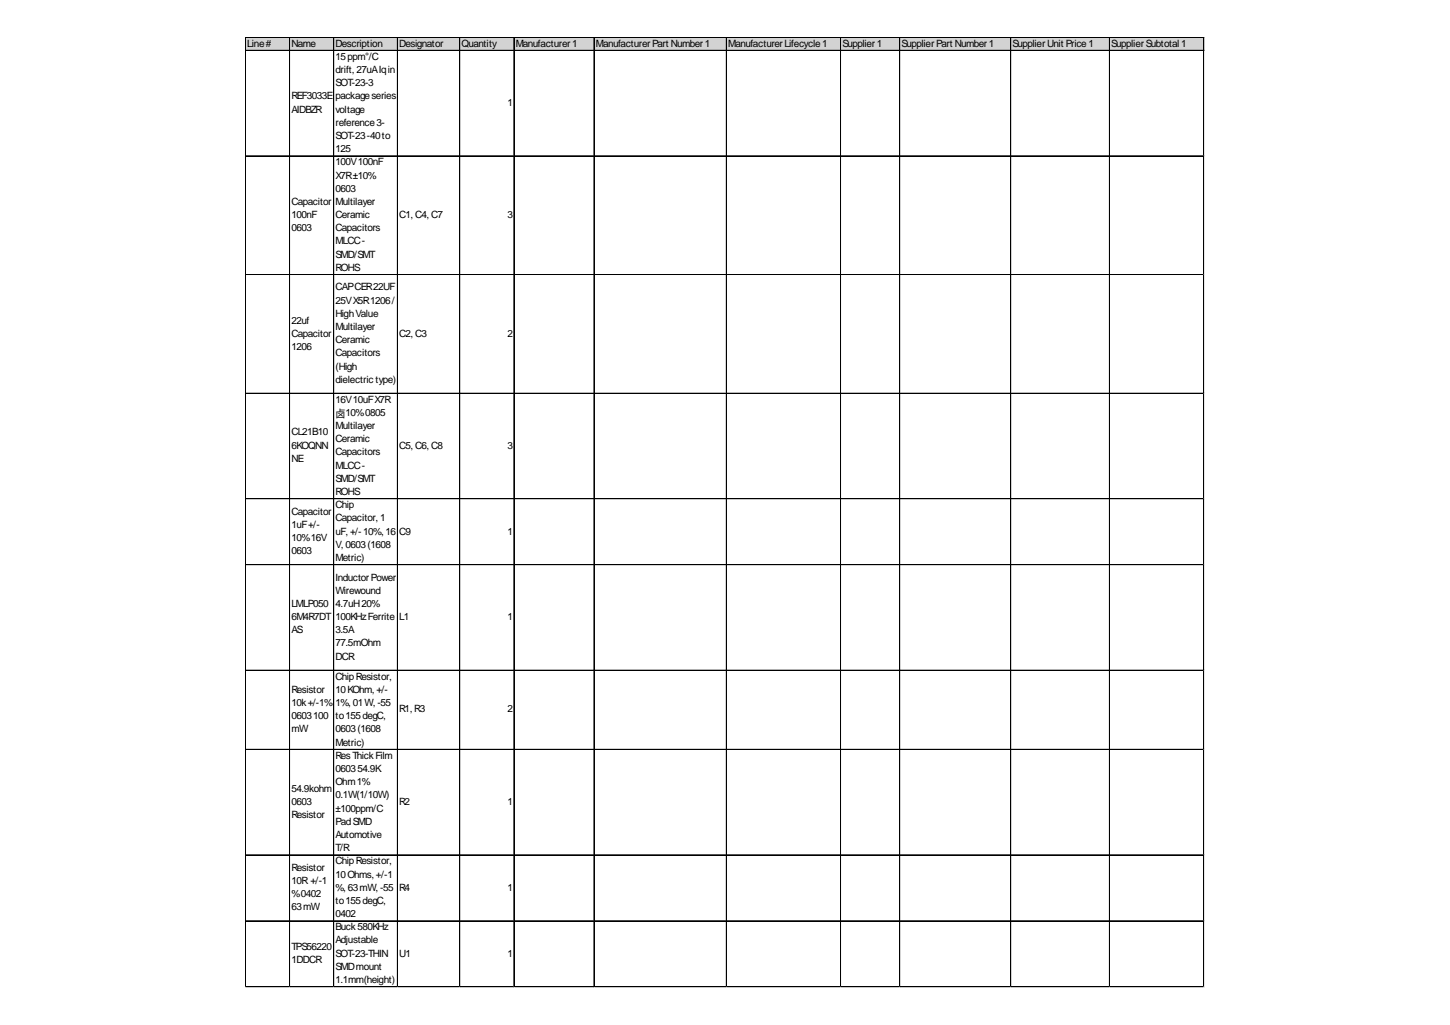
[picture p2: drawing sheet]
<svg xmlns="http://www.w3.org/2000/svg" width="297mm" height="210mm" viewBox="0 0 297 210" stroke-linecap="round" stroke-linejoin="round" font-family="sans-serif">
<defs><g id="words">
<g font-size="2">
<text x="50.6" y="9.5">Line#</text>
<text x="59.7" y="9.5">Name</text>
<text x="68.7" y="9.5">Description</text>
<text x="81.8" y="9.5">Designator</text>
<text x="94.5" y="9.5">Quantity</text>
<text x="105.6" y="9.5">Manufacturer1</text>
<text x="122" y="9.5">ManufacturerPart Number1</text>
<text x="149.2" y="9.5">ManufacturerLifecycle1</text>
<text x="172.6" y="9.5">Supplier1</text>
<text x="184.7" y="9.5">SupplierPart Number1</text>
<text x="207.4" y="9.5">SupplierUnit Price1</text>
<text x="227.6" y="9.5">SupplierSubtotal 1</text>
<text x="68.7" y="12.2">15ppm°/C</text>
<text x="68.7" y="14.9">drift, 27uAIqin</text>
<text x="68.7" y="17.7">SOT-23-3</text>
<text x="59.7" y="20.4">REF3033E</text>
<text x="59.7" y="23.1">AIDBZR</text>
<text x="68.7" y="20.4">packageseries</text>
<text x="68.7" y="23.1">voltage</text>
<text x="104" y="21.7">1</text>
<text x="68.7" y="25.8">reference3-</text>
<text x="68.7" y="28.5">SOT-23-40to</text>
<text x="68.7" y="31.2">125</text>
<text x="68.7" y="33.9">100V100nF</text>
<text x="59.7" y="42">Capacitor</text>
<text x="68.7" y="36.6">X7R±10%</text>
<text x="68.7" y="39.3">0603</text>
<text x="68.7" y="42">Multilayer</text>
<text x="59.7" y="44.7">100nF</text>
<text x="59.7" y="47.4">0603</text>
<text x="68.7" y="44.7">Ceramic</text>
<text x="68.7" y="47.4">Capacitors</text>
<text x="81.8" y="44.7">C1, C4, C7</text>
<text x="104" y="44.7">3</text>
<text x="68.7" y="50.1">MLCC-</text>
<text x="68.7" y="52.8">SMD/SMT</text>
<text x="68.7" y="55.5">ROHS</text>
<text x="68.7" y="59.5">CAPCER22UF</text>
<text x="68.7" y="62.2">25VX5R1206/</text>
<text x="68.7" y="64.9">HighValue</text>
<text x="59.7" y="66.3">22uf</text>
<text x="59.7" y="69">Capacitor</text>
<text x="59.7" y="71.7">1206</text>
<text x="68.7" y="67.6">Multilayer</text>
<text x="68.7" y="70.3">Ceramic</text>
<text x="81.8" y="69">C2, C3</text>
<text x="104" y="69">2</text>
<text x="68.7" y="73">Capacitors</text>
<text x="68.7" y="75.7">(High</text>
<text x="68.7" y="78.4">dielectric type)</text>
<text x="68.7" y="82.5">16V10uFX7R</text>
<text x="59.7" y="89.2">CL21B10</text>
<text x="68.7" y="85.3">卤10%0805</text>
<text x="68.7" y="87.9">Multilayer</text>
<text x="59.7" y="91.9">6KOQNN</text>
<text x="59.7" y="94.6">NE</text>
<text x="68.7" y="90.6">Ceramic</text>
<text x="68.7" y="93.3">Capacitors</text>
<text x="68.7" y="96">MLCC-</text>
<text x="81.8" y="91.9">C5, C6, C8</text>
<text x="104" y="91.9">3</text>
<text x="68.7" y="98.7">SMD/SMT</text>
<text x="68.7" y="101.4">ROHS</text>
<text x="59.7" y="105.4">Capacitor</text>
<text x="68.7" y="104.1">Chip</text>
<text x="68.7" y="106.8">Capacitor, 1</text>
<text x="59.7" y="108.1">1uF+/-</text>
<text x="59.7" y="110.8">10%16V</text>
<text x="59.7" y="113.5">0603</text>
<text x="68.7" y="109.5">uF, +/-10%, 16</text>
<text x="68.7" y="112.2">V, 0603(1608</text>
<text x="81.8" y="109.5">C9</text>
<text x="104" y="109.5">1</text>
<text x="68.7" y="114.9">Metric)</text>
<text x="68.7" y="118.9">InductorPower</text>
<text x="59.7" y="124.3">LMLP050</text>
<text x="68.7" y="121.6">Wirewound</text>
<text x="68.7" y="124.3">4.7uH20%</text>
<text x="59.7" y="127">6M4R7DT</text>
<text x="59.7" y="129.7">AS</text>
<text x="68.7" y="127">100KHzFerrite</text>
<text x="68.7" y="129.7">3.5A</text>
<text x="81.8" y="127">L1</text>
<text x="104" y="127">1</text>
<text x="68.7" y="132.4">77.5mOhm</text>
<text x="68.7" y="135.1">DCR</text>
<text x="59.7" y="141.9">Resistor</text>
<text x="68.7" y="139.2">ChipResistor,</text>
<text x="68.7" y="141.9">10KOhm, +/-</text>
<text x="59.7" y="144.6">10k+/-1%</text>
<text x="59.7" y="147.3">0603100</text>
<text x="59.7" y="150">mW</text>
<text x="68.7" y="144.6">1%, 01W, -55</text>
<text x="68.7" y="147.3">to155degC,</text>
<text x="68.7" y="150">0603(1608</text>
<text x="81.8" y="145.9">R1, R3</text>
<text x="104" y="145.9">2</text>
<text x="68.7" y="152.7">Metric)</text>
<text x="68.7" y="155.4">ResThickFilm</text>
<text x="68.7" y="158.1">060354.9K</text>
<text x="68.7" y="160.8">Ohm1%</text>
<text x="59.7" y="162.1">54.9kohm</text>
<text x="59.7" y="164.8">0603</text>
<text x="59.7" y="167.5">Resistor</text>
<text x="68.7" y="163.5">0.1W(1/10W)</text>
<text x="68.7" y="166.2">±100ppm/C</text>
<text x="81.8" y="164.8">R2</text>
<text x="104" y="164.8">1</text>
<text x="68.7" y="168.9">PadSMD</text>
<text x="68.7" y="171.6">Automotive</text>
<text x="59.7" y="178.3">Resistor</text>
<text x="68.7" y="174.3">T/R</text>
<text x="68.7" y="177">ChipResistor,</text>
<text x="68.7" y="179.7">10Ohms, +/-1</text>
<text x="59.7" y="181">10R +/-1</text>
<text x="59.7" y="183.7">%0402</text>
<text x="68.7" y="182.4">%, 63mW, -55</text>
<text x="68.7" y="185.1">to155degC,</text>
<text x="81.8" y="182.4">R4</text>
<text x="104" y="182.4">1</text>
<text x="59.7" y="186.4">63mW</text>
<text x="68.7" y="187.8">0402</text>
<text x="68.7" y="190.5">Buck580KHz</text>
<text x="59.7" y="194.5">TPS56220</text>
<text x="59.7" y="197.2">1DDCR</text>
<text x="68.7" y="193.2">Adjustable</text>
<text x="68.7" y="195.9">SOT-23-THIN</text>
<text x="81.8" y="195.9">U1</text>
<text x="104" y="195.9">1</text>
<text x="68.7" y="198.6">SMDmount</text>
<text x="68.7" y="201.3">1.1mm(height)</text>
</g>
</g></defs>
<path d="M50.3 7.6h196.4v2.8h-196.4z" fill="#d3d3d3"/>
<g fill="none" stroke="#000" stroke-width=".2">
<path d="M50.3 7.6v194.6M50.4 7.6h196.3M50.4 10.3h196.3M59.3 7.7v194.5M59.4 7.7v194.5M68.4 7.7v194.5M81.5 7.7l-.1 194.5M94.2 7.7v194.5M105.3 7.7v194.5M121.7 7.7v194.5M148.8 7.7v194.5M172.2 7.7v194.5"/>
<path d="M184.3 7.7v194.5M207 7.7v194.5M207.1 7.7v194.5M227.3 7.7v194.5M246.6 7.7v194.5M50.4 31.9h196.3M50.4 32h196.3M50.4 56.2h196.3M50.4 56.3h196.3M50.4 80.5h196.3M50.4 80.6h196.3M50.4 102.1h196.3"/>
<path d="M50.4 102.2h196.3M50.4 115.6h196.3M50.4 115.7h196.3M50.4 137.2h196.3M50.4 137.3h196.3M50.4 153.4h196.3M50.4 153.5h196.3M50.4 175.1h196.3M50.4 188.6h196.3M50.4 202.1h196.3"/>
</g>
<path d="M50.3 202.2h.1" fill="none" stroke="#e0e0e0" stroke-width=".2"/>
<path d="M50.3 202.2h.1z" fill="#e0e0e0"/>
<path d="M59.3 202.2h.1" fill="none" stroke="#e0e0e0" stroke-width=".2"/>
<path d="M59.3 202.2h.1z" fill="#e0e0e0"/>
<path d="M68.4 202.2h.1" fill="none" stroke="#e0e0e0" stroke-width=".2"/>
<path d="M68.4 202.2h.1z" fill="#e0e0e0"/>
<path d="M81.4 202.2h.1" fill="none" stroke="#e0e0e0" stroke-width=".2"/>
<path d="M81.4 202.2h.1z" fill="#e0e0e0"/>
<path d="M94.2 202.2h.1" fill="none" stroke="#e0e0e0" stroke-width=".2"/>
<path d="M94.2 202.2h.1z" fill="#e0e0e0"/>
<path d="M105.3 202.2h.1" fill="none" stroke="#e0e0e0" stroke-width=".2"/>
<path d="M105.3 202.2h.1z" fill="#e0e0e0"/>
<path d="M121.7 202.2h.1" fill="none" stroke="#e0e0e0" stroke-width=".2"/>
<path d="M121.7 202.2h.1z" fill="#e0e0e0"/>
<path d="M148.8 202.2h.1" fill="none" stroke="#e0e0e0" stroke-width=".2"/>
<path d="M148.8 202.2h.1z" fill="#e0e0e0"/>
<path d="M172.2 202.2h.1" fill="none" stroke="#e0e0e0" stroke-width=".2"/>
<path d="M172.2 202.2h.1z" fill="#e0e0e0"/>
<path d="M184.3 202.2h.1" fill="none" stroke="#e0e0e0" stroke-width=".2"/>
<path d="M184.3 202.2h.1z" fill="#e0e0e0"/>
<path d="M207 202.2h.1" fill="none" stroke="#e0e0e0" stroke-width=".2"/>
<path d="M207 202.2h.1z" fill="#e0e0e0"/>
<path d="M227.3 202.2h.1" fill="none" stroke="#e0e0e0" stroke-width=".2"/>
<path d="M227.3 202.2h.1z" fill="#e0e0e0"/>
<path d="M246.6 202.2h.1" fill="none" stroke="#e0e0e0" stroke-width=".2"/>
<path d="M246.6 202.2h.1z" fill="#e0e0e0"/>
<path d="M246.7 31.9h.1" fill="none" stroke="#e0e0e0" stroke-width=".2"/>
<path d="M246.7 31.9v.1z" fill="#e0e0e0"/>
<path d="M246.7 56.2h.1" fill="none" stroke="#e0e0e0" stroke-width=".2"/>
<path d="M246.7 56.2v.1z" fill="#e0e0e0"/>
<path d="M246.7 80.5h.1" fill="none" stroke="#e0e0e0" stroke-width=".2"/>
<path d="M246.7 80.5v.1z" fill="#e0e0e0"/>
<path d="M246.7 102.1h.1" fill="none" stroke="#e0e0e0" stroke-width=".2"/>
<path d="M246.7 102.1v.1z" fill="#e0e0e0"/>
<path d="M246.7 115.6h.1" fill="none" stroke="#e0e0e0" stroke-width=".2"/>
<path d="M246.7 115.6v.1z" fill="#e0e0e0"/>
<path d="M246.7 137.2h.1" fill="none" stroke="#e0e0e0" stroke-width=".2"/>
<path d="M246.7 137.2v.1z" fill="#e0e0e0"/>
<path d="M246.7 153.4h.1" fill="none" stroke="#e0e0e0" stroke-width=".2"/>
<path d="M246.7 153.4v.1z" fill="#e0e0e0"/>
<path d="M246.7 175.1h.1" fill="none" stroke="#e0e0e0" stroke-width=".2"/>
<path d="M246.7 188.6h.1" fill="none" stroke="#e0e0e0" stroke-width=".2"/>
<path d="M246.7 188.6v.1z" fill="#e0e0e0"/>
<path d="M246.7 202.1h.1" fill="none" stroke="#e0e0e0" stroke-width=".2"/>
<path d="M246.7 202.1v.1z" fill="#e0e0e0"/>
<use href="#words"/>
</svg>
